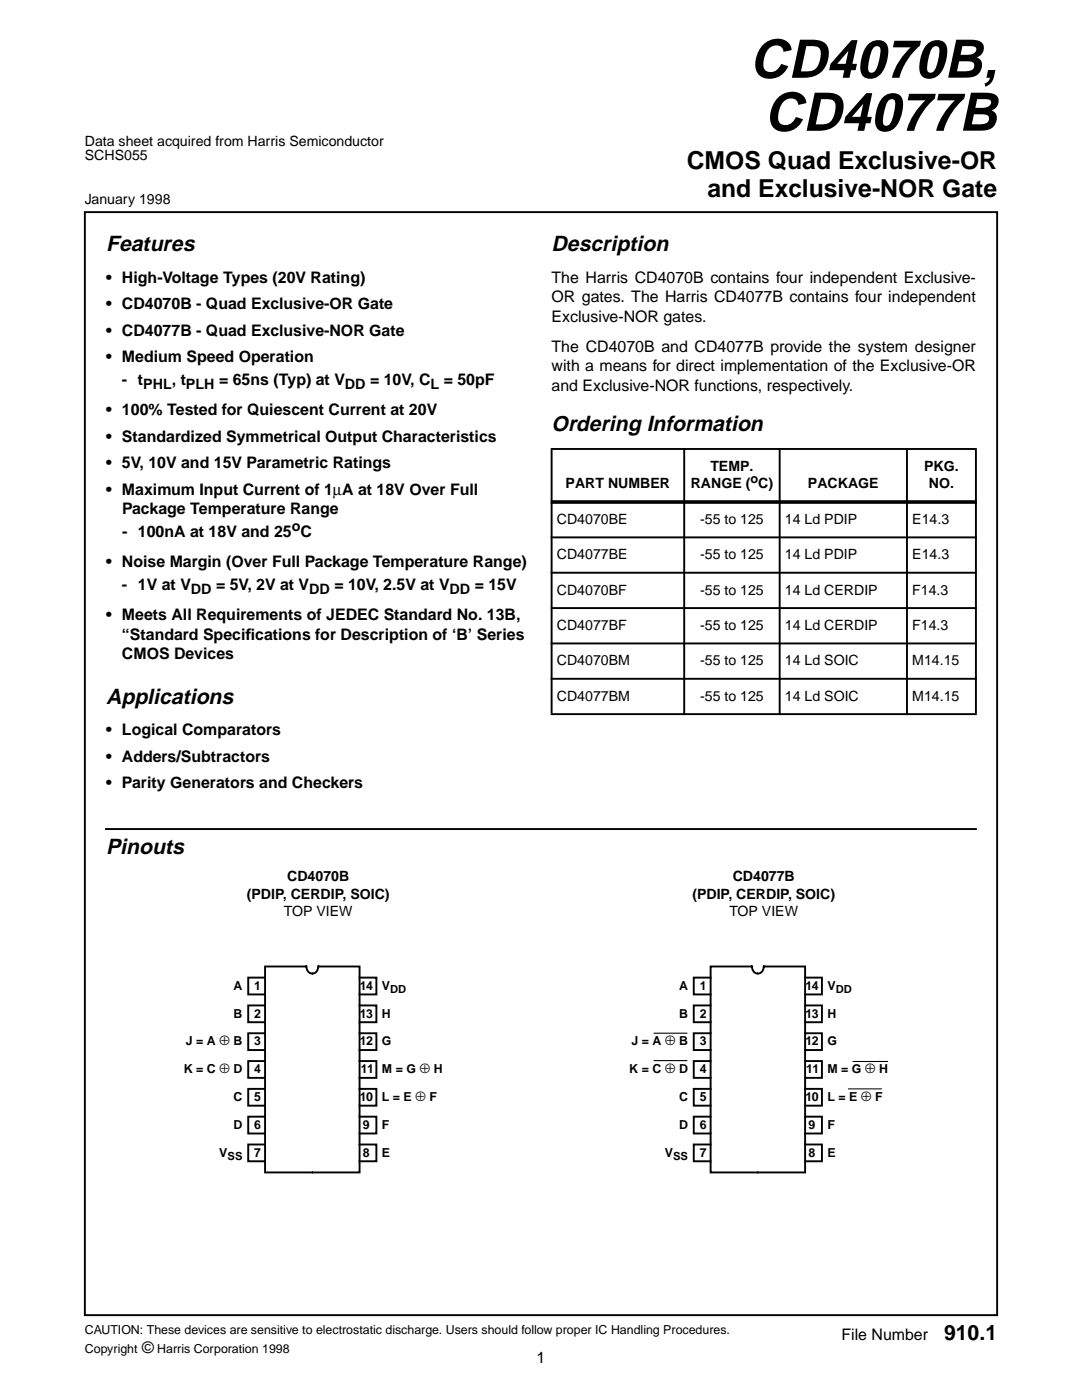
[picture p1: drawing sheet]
<svg xmlns="http://www.w3.org/2000/svg" width="216mm" height="279mm" viewBox="0 0 216 279" stroke-linecap="round" stroke-linejoin="round" font-family="sans-serif">
<defs><g id="words">
<g font-size="10.8">
<text x="149.6" y="15.5">CD4070B,</text>
<text x="152.5" y="26.1">CD4077B</text>
</g>
<g font-size="4.9">
<text x="137" y="33.6">CMOS Quad Exclusive-OR</text>
<text x="141.2" y="39.3">and Exclusive-NOR Gate</text>
</g>
<g font-size="4.3">
<text x="21.2" y="50.1">Features</text>
<text x="110.1" y="50.1">Description</text>
<text x="110.1" y="86.1">Ordering Information</text>
<text x="21.2" y="140.4">Applications</text>
<text x="21.2" y="170.4">Pinouts</text>
</g>
<text font-size="4.2" x="188.4" y="267.4">910.1</text>
<g font-size="3.2">
<text x="21.2" y="56.4">• High-Voltage Types (20V Rating)</text>
<text x="110.1" y="56.4">The Harris CD4070B contains four independent Exclusive-</text>
<text x="21.2" y="61.7">• CD4070B - Quad Exclusive-OR Gate</text>
<text x="110.1" y="60.3">OR gates. The Harris CD4077B contains four independent</text>
<text x="110.1" y="64.2">Exclusive-NOR gates.</text>
<text x="21.2" y="67">• CD4077B - Quad Exclusive-NOR Gate</text>
<text x="110.1" y="70.2">The CD4070B and CD4077B provide the system designer</text>
<text x="21.2" y="72.3">• Medium Speed Operation</text>
<text x="24.3" y="76.9">- t</text>
<text x="34.3" y="76.9">, t</text>
<text x="43.7" y="76.9">= 65ns (Typ) at V</text>
<text x="73.8" y="76.9">= 10V, C</text>
<text x="88.5" y="76.9">= 50pF</text>
<text x="110.1" y="74.1">with a means for direct implementation of the Exclusive-OR</text>
<text x="110.1" y="78">and Exclusive-NOR functions, respectively.</text>
<text x="21.2" y="82.9">• 100% Tested for Quiescent Current at 20V</text>
<text x="21.2" y="88.2">• Standardized Symmetrical Output Characteristics</text>
<text x="21.2" y="93.5">• 5V, 10V and 15V Parametric Ratings</text>
<text x="21.2" y="98.8">• Maximum Input Current of 1µA at 18V Over Full</text>
<text x="24.3" y="102.7">Package Temperature Range</text>
<text x="24.3" y="107.2">- 100nA at 18V and 25 C</text>
<text x="21.2" y="113.2">• Noise Margin (Over Full Package Temperature Range)</text>
<text x="24.3" y="117.8">- 1V at V</text>
<text x="21.2" y="123.8">• Meets All Requirements of JEDEC Standard No. 13B,</text>
<text x="24.3" y="127.7">“Standard Specif</text>
<text x="24.3" y="131.6">CMOS Devices</text>
<text x="49" y="127.7">ications for Description of ‘B’ Series</text>
<text x="21.2" y="146.8">• Logical Comparators</text>
<text x="21.2" y="152">• Adders/Subtractors</text>
<text x="21.2" y="157.3">• Parity Generators and Checkers</text>
<text x="167.9" y="267.4">File Number</text>
<text x="28.3" y="270.1">©</text>
<text x="107.1" y="272">1</text>
</g>
<g font-size="2.9">
<text x="28.6" y="77.7">PHL</text>
<text x="37.1" y="77.7">PLH</text>
<text x="68.8" y="77.7">DD</text>
<text x="85.9" y="77.7">L</text>
<text x="58.2" y="106">o</text>
<text x="38.1" y="118.6">DD = 5V, 2V at VDD = 10V, 2.5V at VDD = 15V</text>
</g>
<g font-size="2.8">
<text x="16.9" y="29">Data sheet acquired from Harris Semiconductor</text>
<text x="16.9" y="31.9">SCHS055</text>
<text x="16.9" y="40.7">January 1998</text>
<text x="141.7" y="94">TEMP.</text>
<text x="184.4" y="94">PKG.</text>
<text x="112.9" y="97.5">PART NUMBER</text>
<text x="137.8" y="97.5">RANGE ( C)</text>
<text x="161.2" y="97.5">PACKAGE</text>
<text x="185.3" y="97.5">NO.</text>
<text x="111.1" y="104.5">CD4070BE</text>
<text x="139.7" y="104.5">-55 to 125</text>
<text x="156.6" y="104.5">14 Ld PDIP</text>
<text x="182" y="104.5">E14.3</text>
<text x="111.1" y="111.6">CD4077BE</text>
<text x="139.7" y="111.6">-55 to 125</text>
<text x="156.6" y="111.6">14 Ld PDIP</text>
<text x="182" y="111.6">E14.3</text>
<text x="111.1" y="118.6">CD4070BF</text>
<text x="139.7" y="118.6">-55 to 125</text>
<text x="156.6" y="118.6">14 Ld CERDIP</text>
<text x="182" y="118.6">F14.3</text>
<text x="111.1" y="125.7">CD4077BF</text>
<text x="139.7" y="125.7">-55 to 125</text>
<text x="156.6" y="125.7">14 Ld CERDIP</text>
<text x="182" y="125.7">F14.3</text>
<text x="111.1" y="132.8">CD4070BM</text>
<text x="139.7" y="132.8">-55 to 125</text>
<text x="156.6" y="132.8">14 Ld SOIC</text>
<text x="182" y="132.8">M14.15</text>
<text x="111.1" y="139.8">CD4077BM</text>
<text x="139.7" y="139.8">-55 to 125</text>
<text x="156.6" y="139.8">14 Ld SOIC</text>
<text x="182" y="139.8">M14.15</text>
<text x="49.3" y="179.3">(PDIP, CERDIP, SOIC)</text>
<text x="57.3" y="175.8">CD4070B</text>
<text x="138.2" y="179.3">(PDIP, CERDIP, SOIC)</text>
<text x="146.2" y="175.8">CD4077B</text>
<text x="56.7" y="182.9">TOP VIEW</text>
<text x="145.6" y="182.9">TOP VIEW</text>
<text x="43.7" y="208.6">⊕</text>
<text x="132.6" y="208.6">⊕</text>
<text x="43.7" y="214.2">⊕</text>
<text x="83.7" y="214.2">⊕</text>
<text x="132.6" y="214.2">⊕</text>
<text x="172.6" y="214.2">⊕</text>
<text x="82.9" y="219.8">⊕</text>
<text x="171.8" y="219.8">⊕</text>
</g>
<g font-size="2.5">
<text x="149.7" y="96.4">o</text>
<text x="46.6" y="197.6">A</text>
<text x="50.7" y="197.6">1</text>
<text x="71.8" y="197.6">14</text>
<text x="76.2" y="197.6">V</text>
<text x="135.5" y="197.6">A</text>
<text x="139.6" y="197.6">1</text>
<text x="160.7" y="197.6">14</text>
<text x="165.1" y="197.6">V</text>
<text x="46.6" y="203.1">B</text>
<text x="50.7" y="203.1">2</text>
<text x="71.8" y="203.1">13</text>
<text x="76.2" y="203.1">H</text>
<text x="135.5" y="203.1">B</text>
<text x="139.6" y="203.1">2</text>
<text x="160.7" y="203.1">13</text>
<text x="165.1" y="203.1">H</text>
<text x="37.1" y="208.6">J = A</text>
<text x="46.6" y="208.6">B</text>
<text x="50.7" y="208.6">3</text>
<text x="71.8" y="208.6">12</text>
<text x="76.2" y="208.6">G</text>
<text x="126" y="208.6">J = A</text>
<text x="135.5" y="208.6">B</text>
<text x="139.6" y="208.6">3</text>
<text x="160.7" y="208.6">12</text>
<text x="165.1" y="208.6">G</text>
<text x="36.7" y="214.2">K = C</text>
<text x="46.6" y="214.2">D</text>
<text x="50.7" y="214.2">4</text>
<text x="72" y="214.2">11</text>
<text x="76.2" y="214.2">M = G</text>
<text x="86.6" y="214.2">H</text>
<text x="125.6" y="214.2">K = C</text>
<text x="135.5" y="214.2">D</text>
<text x="139.6" y="214.2">4</text>
<text x="160.9" y="214.2">11</text>
<text x="165.1" y="214.2">M = G</text>
<text x="175.5" y="214.2">H</text>
<text x="46.6" y="219.7">C</text>
<text x="50.7" y="219.7">5</text>
<text x="71.8" y="219.8">10</text>
<text x="76.2" y="219.8">L = E</text>
<text x="85.7" y="219.8">F</text>
<text x="135.5" y="219.7">C</text>
<text x="139.6" y="219.7">5</text>
<text x="160.7" y="219.8">10</text>
<text x="165.1" y="219.8">L = E</text>
<text x="174.6" y="219.8">F</text>
<text x="46.6" y="225.3">D</text>
<text x="50.7" y="225.3">6</text>
<text x="72.4" y="225.3">9</text>
<text x="76.2" y="225.3">F</text>
<text x="135.5" y="225.3">D</text>
<text x="139.6" y="225.3">6</text>
<text x="161.3" y="225.3">9</text>
<text x="165.1" y="225.3">F</text>
<text x="43.8" y="230.9">V</text>
<text x="50.7" y="230.9">7</text>
<text x="72.4" y="230.8">8</text>
<text x="76.2" y="230.8">E</text>
<text x="132.7" y="230.9">V</text>
<text x="139.6" y="230.9">7</text>
<text x="161.3" y="230.8">8</text>
<text x="165.1" y="230.8">E</text>
<text x="16.9" y="266.2">CAUTION: These devices are sensitive to electrostatic discharge. Users should follow proper IC Handling Procedures.</text>
<text x="16.9" y="270.1">Copyright</text>
<text x="31.4" y="270.1">Harris Corporation 1998</text>
</g>
<g font-size="2.2">
<text x="77.9" y="198.2">DD</text>
<text x="166.8" y="198.2">DD</text>
<text x="45.4" y="231.5">SS</text>
<text x="134.3" y="231.5">SS</text>
</g>
</g></defs>
<path d="M16.9 42.3h182.1v220.2h-182.1z" fill="none" stroke="#000" stroke-width=".38"/>
<path d="M21.2 163.3h173.5v4.3h-173.5z" fill-rule="evenodd" fill="#fff"/>
<g fill="none" stroke="#000" stroke-width=".38">
<path d="M21.2 165.5h173.5M52.9 195.1h-3.4v3.4h3.4M61 192.9h-8.1v41.1h9.3M61.1 192.9l.1 .3a1.19 1.19 0 0 0 1 1.1M63.5 192.9l-.1 .5a1.12 1.12 0 0 1-1 .9M63.6 192.9h8.1v41.1h-9.3M71.8 195.1h3.3v3.4h-3.3M141.8 195.1h-3.4v3.4h3.4M149.9 192.9h-8.1v41.1h9.3M150 192.9l.1 .3a1.19 1.19 0 0 0 1 1.1M152.4 192.9l-.2 .7a1.05 1.05 0 0 1-.9 .7M152.5 192.9h8.1v41.1h-9.3"/>
<path d="M160.7 195.1h3.3v3.4h-3.3M52.9 200.7h-3.4v3.3h3.4M52.9 206.2h-3.4v3.4h3.4M52.9 211.8h-3.4v3.3h3.4M52.9 217.3h-3.4v3.4h3.4M71.8 200.7h3.3v3.3h-3.3M71.8 206.2h3.3v3.4h-3.3M71.8 211.8h3.3v3.3h-3.3M71.8 217.3h3.3v3.4h-3.3M141.8 200.7h-3.4v3.3h3.4M141.8 206.2h-3.4v3.4h3.4M141.8 211.8h-3.4v3.3h3.4"/>
<path d="M141.8 217.3h-3.4v3.4h3.4M160.7 200.7h3.3v3.3h-3.3M160.7 206.2h3.3v3.4h-3.3M160.7 211.8h3.3v3.3h-3.3M160.7 217.3h3.3v3.4h-3.3M52.9 222.9h-3.4v3.3h3.4M52.9 228.4h-3.4v3.4h3.4M71.8 222.9h3.3v3.3h-3.3M71.8 228.4h3.3v3.4h-3.3M141.8 222.9h-3.4v3.3h3.4M141.8 228.4h-3.4v3.4h3.4M160.7 222.9h3.3v3.3h-3.3"/>
<path d="M160.7 228.4h3.3v3.4h-3.3"/>
</g>
<path d="M109.9 89.6h85zM109.9 107.2h85zM109.9 114.3h85zM109.9 121.4h85zM109.9 128.4h85zM109.9 135.5h85zM110.1 89.8v52.5zM136.5 89.4v53.3zM155.6 89.4v53.3zM181 89.4v53.3zM194.7 89.8v52.5zM109.9 142.5h85z" fill="#000" stroke="#000" stroke-width=".38"/>
<path d="M109.9 100.2h85z" fill="#000" stroke="#000" stroke-width=".72" stroke-linecap="butt"/>
<path d="M130.5 206.2h6.6M130.5 211.7h6.6M169.3 217.3h6.6M170.2 211.8h6.9" fill="none" stroke="#000" stroke-width=".21"/>
<path d="M0 60.3h12.7v166.2h-12.7z" fill-rule="evenodd" fill="#fff"/>
<use href="#words"/>
</svg>
